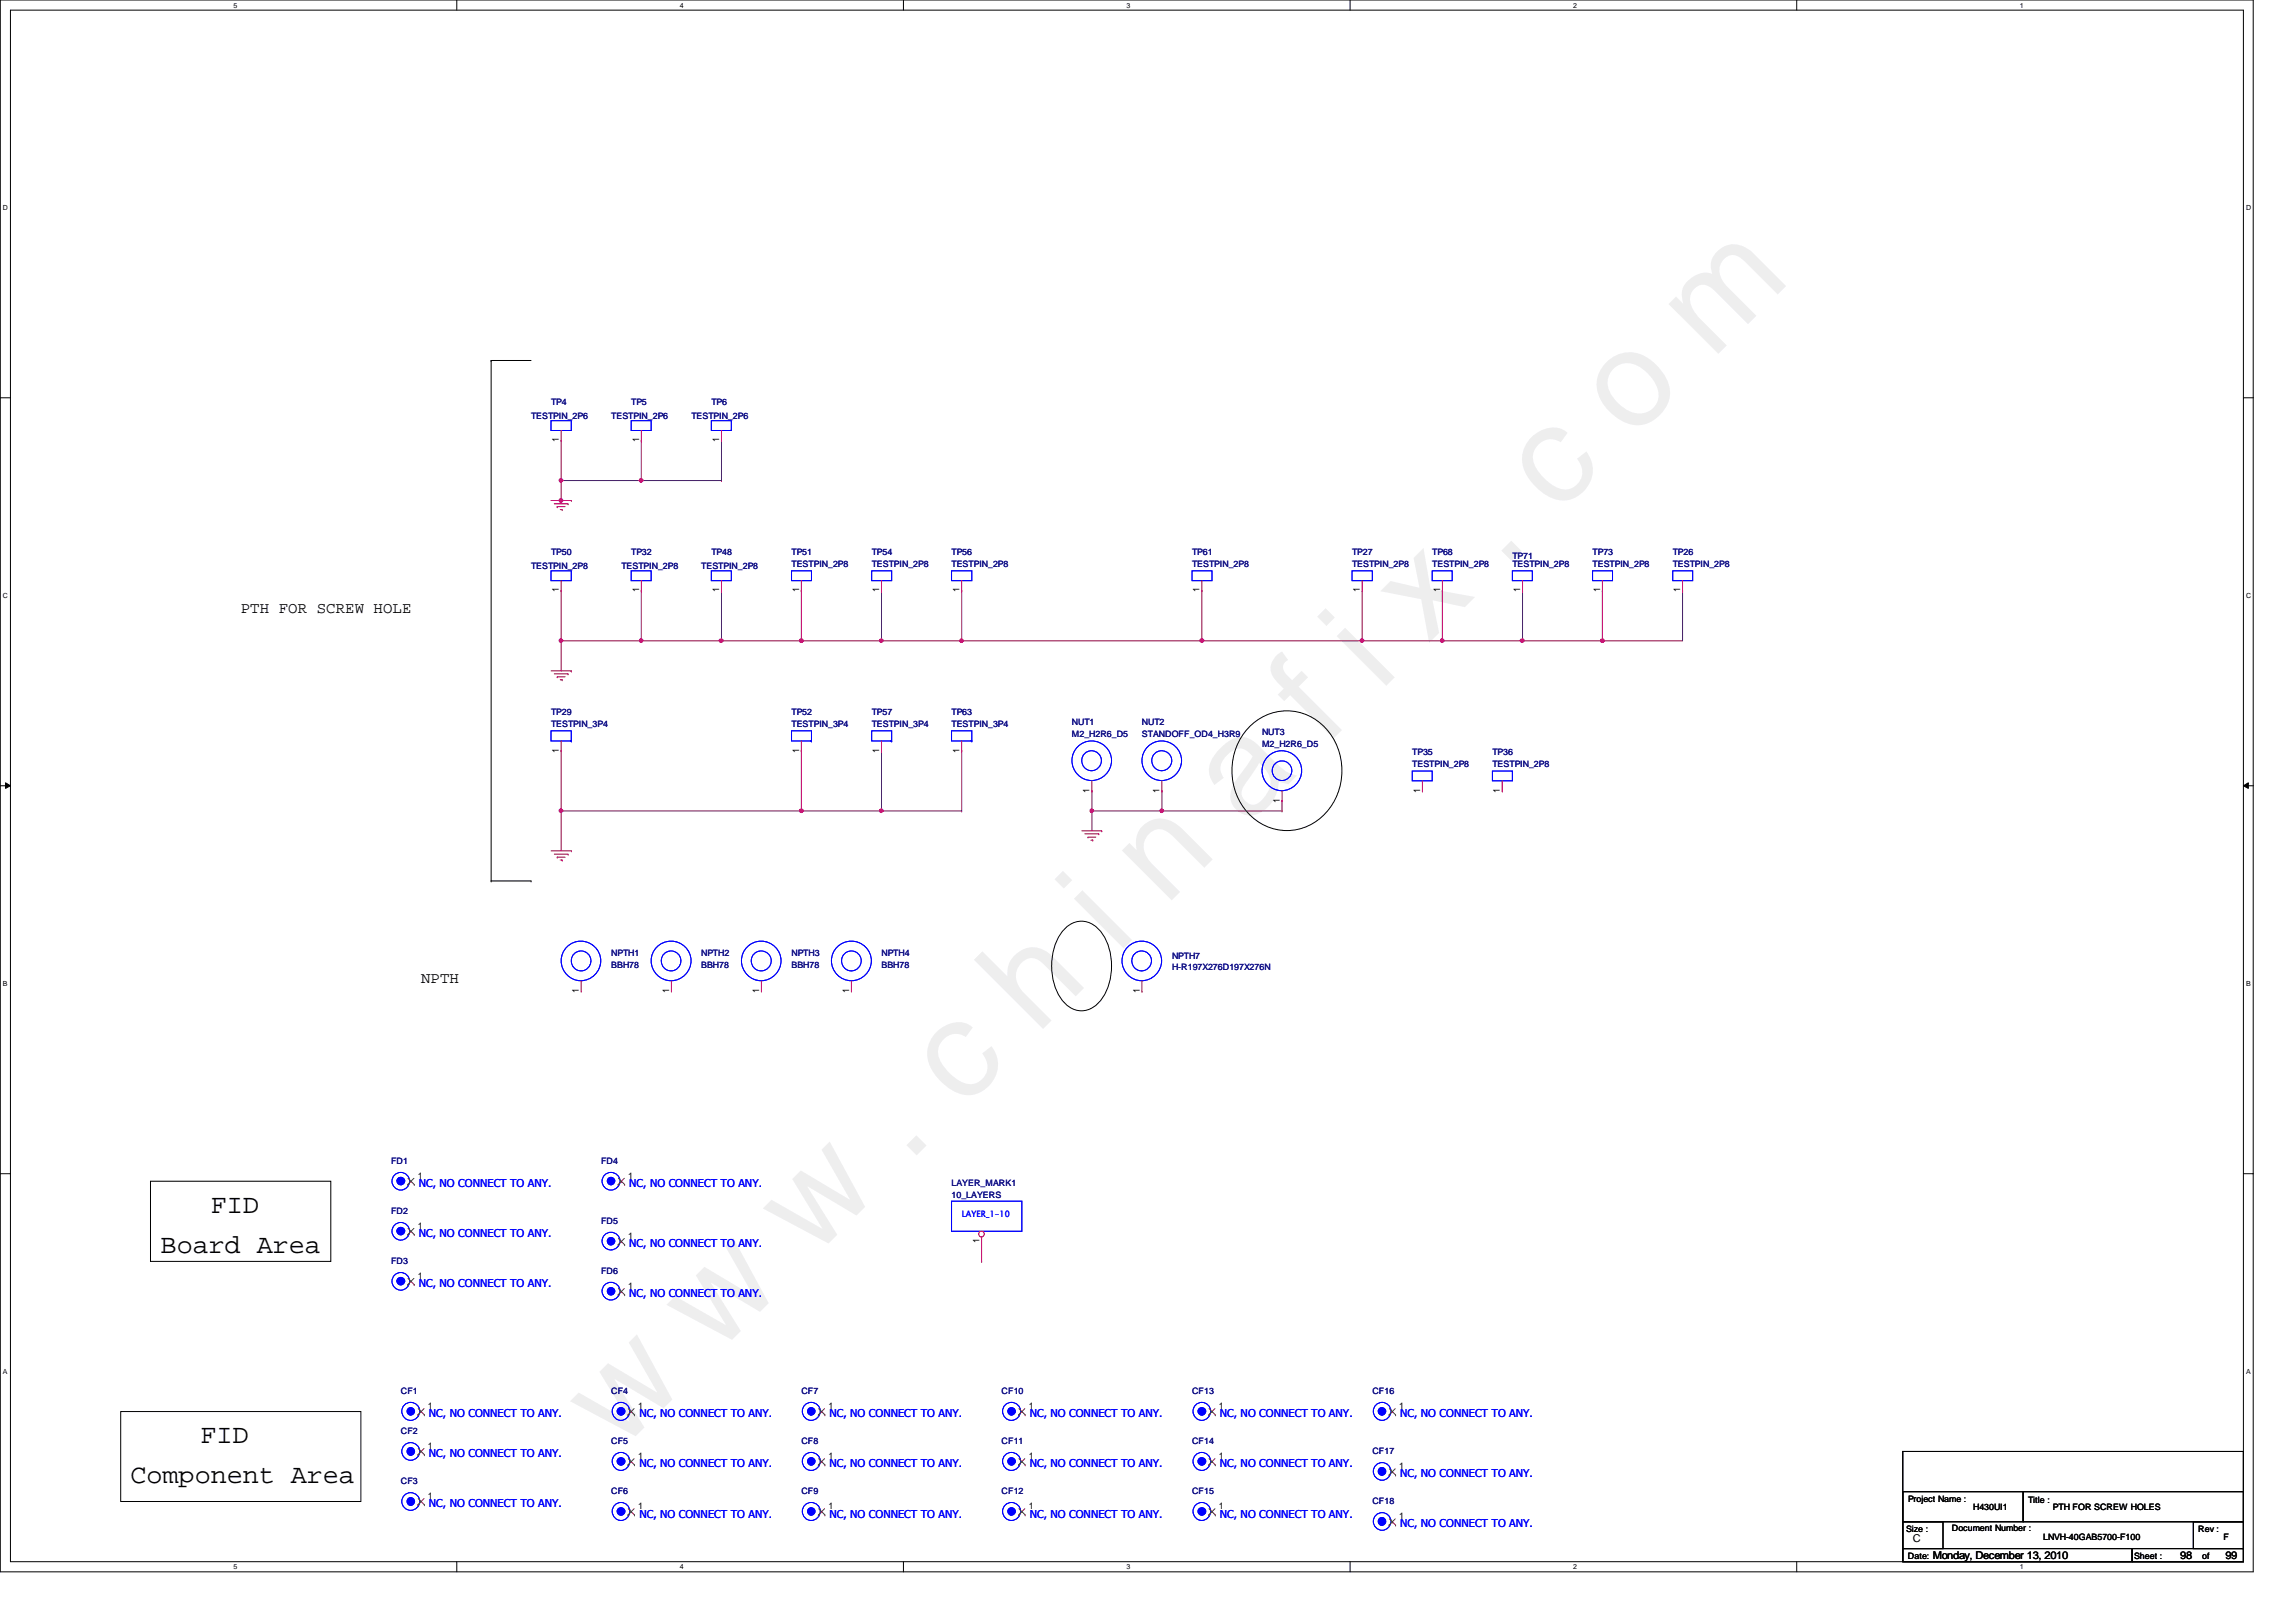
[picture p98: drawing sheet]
<svg xmlns="http://www.w3.org/2000/svg" width="297mm" height="210mm" viewBox="0 0 297 210" stroke-linecap="round" stroke-linejoin="round" font-family="sans-serif">
<defs><g id="words">
<text font-size="17.6" fill="#f0f" x="80.1" y="188" transform="rotate(-45 80.1 188)">w w w . c h i n a f i x . c o m</text>
<g font-size="3.5">
<text x="27.3" y="156.9">FID</text>
<text x="20.8" y="162.1">Board Area</text>
<text x="16.9" y="191.9">Component Area</text>
<text x="25.9" y="186.7">FID</text>
</g>
<g font-size="2">
<text x="31.2" y="79.3">PTH FOR SCREW HOLE</text>
<text x="54.5" y="127.3">NPTH</text>
</g>
<g font-size="1.4" fill="#00f">
<text x="54.2" y="153.6">NC, NO CONNECT TO ANY.</text>
<text x="81.4" y="153.6">NC, NO CONNECT TO ANY.</text>
<text x="54.2" y="160.1">NC, NO CONNECT TO ANY.</text>
<text x="81.4" y="161.4">NC, NO CONNECT TO ANY.</text>
<text x="54.2" y="166.6">NC, NO CONNECT TO ANY.</text>
<text x="81.4" y="167.9">NC, NO CONNECT TO ANY.</text>
<text x="55.5" y="183.4">NC, NO CONNECT TO ANY.</text>
<text x="82.7" y="183.4">NC, NO CONNECT TO ANY.</text>
<text x="107.3" y="183.4">NC, NO CONNECT TO ANY.</text>
<text x="133.2" y="183.4">NC, NO CONNECT TO ANY.</text>
<text x="157.8" y="183.4">NC, NO CONNECT TO ANY.</text>
<text x="181.1" y="183.4">NC, NO CONNECT TO ANY.</text>
<text x="55.5" y="188.6">NC, NO CONNECT TO ANY.</text>
<text x="82.7" y="189.9">NC, NO CONNECT TO ANY.</text>
<text x="107.3" y="189.9">NC, NO CONNECT TO ANY.</text>
<text x="133.2" y="189.9">NC, NO CONNECT TO ANY.</text>
<text x="157.8" y="189.9">NC, NO CONNECT TO ANY.</text>
<text x="181.1" y="191.2">NC, NO CONNECT TO ANY.</text>
<text x="55.5" y="195.1">NC, NO CONNECT TO ANY.</text>
<text x="82.7" y="196.4">NC, NO CONNECT TO ANY.</text>
<text x="107.3" y="196.4">NC, NO CONNECT TO ANY.</text>
<text x="133.2" y="196.4">NC, NO CONNECT TO ANY.</text>
<text x="157.8" y="196.4">NC, NO CONNECT TO ANY.</text>
<text x="181.1" y="197.7">NC, NO CONNECT TO ANY.</text>
</g>
<g font-size="1.4">
<text x="247.5" y="199.5">C</text>
<text x="250.1" y="201.7">Monday, December 13, 2010</text>
<text x="282.1" y="201.7">98</text>
<text x="287.9" y="201.7">99</text>
</g>
<g font-size="1.2">
<text x="72.3" y="57.2" transform="rotate(-90 72.3 57.2)">1</text>
<text x="82.7" y="57.2" transform="rotate(-90 82.7 57.2)">1</text>
<text x="93" y="57.2" transform="rotate(-90 93 57.2)">1</text>
<text x="72.3" y="76.7" transform="rotate(-90 72.3 76.7)">1</text>
<text x="82.7" y="76.7" transform="rotate(-90 82.7 76.7)">1</text>
<text x="93" y="76.7" transform="rotate(-90 93 76.7)">1</text>
<text x="103.4" y="76.7" transform="rotate(-90 103.4 76.7)">1</text>
<text x="113.7" y="76.7" transform="rotate(-90 113.7 76.7)">1</text>
<text x="124.1" y="76.7" transform="rotate(-90 124.1 76.7)">1</text>
<text x="155.2" y="76.7" transform="rotate(-90 155.2 76.7)">1</text>
<text x="175.9" y="76.7" transform="rotate(-90 175.9 76.7)">1</text>
<text x="186.3" y="76.7" transform="rotate(-90 186.3 76.7)">1</text>
<text x="196.7" y="76.7" transform="rotate(-90 196.7 76.7)">1</text>
<text x="207" y="76.7" transform="rotate(-90 207 76.7)">1</text>
<text x="217.4" y="76.7" transform="rotate(-90 217.4 76.7)">1</text>
<text x="72.3" y="97.4" transform="rotate(-90 72.3 97.4)">1</text>
<text x="103.4" y="97.4" transform="rotate(-90 103.4 97.4)">1</text>
<text x="113.7" y="97.4" transform="rotate(-90 113.7 97.4)">1</text>
<text x="124.1" y="97.4" transform="rotate(-90 124.1 97.4)">1</text>
<text x="141" y="102.6" transform="rotate(-90 141 102.6)">1</text>
<text x="150" y="102.6" transform="rotate(-90 150 102.6)">1</text>
<text x="165.6" y="103.9" transform="rotate(-90 165.6 103.9)">1</text>
<text x="183.7" y="102.6" transform="rotate(-90 183.7 102.6)">1</text>
<text x="194.1" y="102.6" transform="rotate(-90 194.1 102.6)">1</text>
<text x="74.9" y="128.5" transform="rotate(-90 74.9 128.5)">1</text>
<text x="86.6" y="128.5" transform="rotate(-90 86.6 128.5)">1</text>
<text x="98.2" y="128.5" transform="rotate(-90 98.2 128.5)">1</text>
<text x="109.9" y="128.5" transform="rotate(-90 109.9 128.5)">1</text>
<text x="147.4" y="128.5" transform="rotate(-90 147.4 128.5)">1</text>
<text x="54.1" y="152.6">1</text>
<text x="81.3" y="152.6">1</text>
<text x="54.1" y="159">1</text>
<text x="81.3" y="160.4">1</text>
<text x="126.7" y="160.9" transform="rotate(-90 126.7 160.9)">1</text>
<text x="54.1" y="165.5">1</text>
<text x="81.3" y="166.8">1</text>
<text x="55.4" y="182.4">1</text>
<text x="82.5" y="182.4">1</text>
<text x="107.2" y="182.4">1</text>
<text x="133.1" y="182.4">1</text>
<text x="157.7" y="182.4">1</text>
<text x="181" y="182.4">1</text>
<text x="55.4" y="187.5">1</text>
<text x="82.5" y="188.8">1</text>
<text x="107.2" y="188.8">1</text>
<text x="133.1" y="188.8">1</text>
<text x="157.7" y="188.8">1</text>
<text x="181" y="190.2">1</text>
<text x="55.4" y="194">1</text>
<text x="82.5" y="195.3">1</text>
<text x="107.2" y="195.3">1</text>
<text x="133.1" y="195.3">1</text>
<text x="157.7" y="195.3">1</text>
<text x="181" y="196.6">1</text>
</g>
<g font-size="1.1" fill="#000080">
<text x="71.3" y="52.4">TP4</text>
<text x="81.7" y="52.4">TP5</text>
<text x="92" y="52.4">TP6</text>
<text x="68.7" y="54.2">TESTPIN_2P6</text>
<text x="79.1" y="54.2">TESTPIN_2P6</text>
<text x="89.4" y="54.2">TESTPIN_2P6</text>
<text x="71.3" y="71.8">TP50</text>
<text x="81.7" y="71.8">TP32</text>
<text x="92" y="71.8">TP48</text>
<text x="102.4" y="71.8">TP51</text>
<text x="112.8" y="71.8">TP54</text>
<text x="123.1" y="71.8">TP56</text>
<text x="154.2" y="71.8">TP61</text>
<text x="174.9" y="71.8">TP27</text>
<text x="185.3" y="71.8">TP68</text>
<text x="206" y="71.8">TP73</text>
<text x="216.4" y="71.8">TP26</text>
<text x="68.7" y="73.7">TESTPIN_2P8</text>
<text x="80.4" y="73.7">TESTPIN_2P8</text>
<text x="90.7" y="73.7">TESTPIN_2P8</text>
<text x="102.4" y="73.4">TESTPIN_2P8</text>
<text x="112.8" y="73.4">TESTPIN_2P8</text>
<text x="123.1" y="73.4">TESTPIN_2P8</text>
<text x="154.2" y="73.4">TESTPIN_2P8</text>
<text x="174.9" y="73.4">TESTPIN_2P8</text>
<text x="185.3" y="73.4">TESTPIN_2P8</text>
<text x="195.7" y="72.3">TP71</text>
<text x="195.7" y="73.4">TESTPIN_2P8</text>
<text x="206" y="73.4">TESTPIN_2P8</text>
<text x="216.4" y="73.4">TESTPIN_2P8</text>
<text x="71.3" y="92.6">TP29</text>
<text x="71.3" y="94.1">TESTPIN_3P4</text>
<text x="102.4" y="92.6">TP52</text>
<text x="102.4" y="94.1">TESTPIN_3P4</text>
<text x="112.8" y="92.6">TP57</text>
<text x="112.8" y="94.1">TESTPIN_3P4</text>
<text x="123.1" y="92.6">TP63</text>
<text x="123.1" y="94.1">TESTPIN_3P4</text>
<text x="138.7" y="93.9">NUT1</text>
<text x="138.7" y="95.4">M2_H2R6_D5</text>
<text x="147.7" y="93.9">NUT2</text>
<text x="147.7" y="95.4">STANDOFF_OD4_H3R9</text>
<text x="163.3" y="95.2">NUT3</text>
<text x="163.3" y="96.7">M2_H2R6_D5</text>
<text x="182.7" y="97.7">TP35</text>
<text x="182.7" y="99.3">TESTPIN_2P8</text>
<text x="193.1" y="97.7">TP36</text>
<text x="193.1" y="99.3">TESTPIN_2P8</text>
<text x="79.1" y="123.7">NPTH1</text>
<text x="79.1" y="125.2">BBH78</text>
<text x="90.7" y="123.7">NPTH2</text>
<text x="90.7" y="125.2">BBH78</text>
<text x="102.4" y="123.7">NPTH3</text>
<text x="102.4" y="125.2">BBH78</text>
<text x="114" y="123.7">NPTH4</text>
<text x="114" y="125.2">BBH78</text>
<text x="151.6" y="124.2">NPTH7</text>
<text x="151.6" y="125.5">H-R197X276D197X276N</text>
<text x="50.6" y="150.6">FD1</text>
<text x="77.8" y="150.6">FD4</text>
<text x="123.1" y="153.5">LAYER_MARK1</text>
<text x="123.1" y="155">10_LAYERS</text>
<text x="50.6" y="157.1">FD2</text>
<text x="77.8" y="158.4">FD5</text>
<text x="50.6" y="163.6">FD3</text>
<text x="77.8" y="164.8">FD6</text>
<text x="51.9" y="185.6">CF2</text>
<text x="51.9" y="180.4">CF1</text>
<text x="79.1" y="180.4">CF4</text>
<text x="103.7" y="180.4">CF7</text>
<text x="129.6" y="180.4">CF10</text>
<text x="154.2" y="180.4">CF13</text>
<text x="177.5" y="180.4">CF16</text>
<text x="79.1" y="186.9">CF5</text>
<text x="103.7" y="186.9">CF8</text>
<text x="129.6" y="186.9">CF11</text>
<text x="154.2" y="186.9">CF14</text>
<text x="177.5" y="188.2">CF17</text>
<text x="51.9" y="192.1">CF3</text>
<text x="79.1" y="193.3">CF6</text>
<text x="103.7" y="193.3">CF9</text>
<text x="129.6" y="193.3">CF12</text>
<text x="154.2" y="193.3">CF15</text>
<text x="177.5" y="194.6">CF18</text>
</g>
<text font-size="1.1" fill="#00f" x="124.4" y="157.4">LAYER_1-10</text>
<g font-size="1.1">
<text x="246.8" y="194.4">Project Name :</text>
<text x="255.3" y="195.4">H430UI1</text>
<text x="262.4" y="194.5">Title :</text>
<text x="265.6" y="195.4">PTH FOR SCREW HOLES</text>
<text x="246.6" y="198.3">Size :</text>
<text x="246.8" y="201.8">Date:</text>
<text x="252.5" y="198.2">Document Number :</text>
<text x="264.3" y="199.3">LNVH-40GAB5700-F100</text>
<text x="276.1" y="201.8">Sheet :</text>
<text x="284.4" y="198.3">Rev :</text>
<text x="284.9" y="201.8">of</text>
<text x="287.7" y="199.3">F</text>
</g>
<g font-size=".9">
<text x="30.2" y="1">5</text>
<text x="88" y="1">4</text>
<text x="145.8" y="1">3</text>
<text x="203.5" y="1">2</text>
<text x="261.3" y="1">1</text>
<text x=".4" y="27.2">D</text>
<text x="290.6" y="27.2">D</text>
<text x=".4" y="77.3">C</text>
<text x="290.6" y="77.3">C</text>
<text x=".4" y="127.6">B</text>
<text x="290.6" y="127.6">B</text>
<text x=".4" y="177.8">A</text>
<text x="290.6" y="177.8">A</text>
<text x="30.2" y="203.1">5</text>
<text x="88" y="203.1">4</text>
<text x="145.8" y="203.1">3</text>
<text x="203.5" y="203.1">2</text>
<text x="261.3" y="203.1">1</text>
</g>
</g></defs>
<path d="M0 0h291.5v203.4h-291.5zM1.4 1.3h288.8v200.8h-288.8z" fill="none" stroke="#000" stroke-width=".13"/>
<g fill="#fff">
<path d="M30.2 .2h.5v1h-.5z"/>
<path d="M30.2 202.3h.5v1h-.5z"/>
</g>
<path d="M59.1 0v1.3M59.1 202.1v1.3" fill="none" stroke="#000" stroke-width=".13"/>
<g fill="#fff">
<path d="M88 .2h.5v1h-.5z"/>
<path d="M88 202.3h.5v1h-.5z"/>
</g>
<path d="M116.9 0v1.3M116.9 202.1v1.3" fill="none" stroke="#000" stroke-width=".13"/>
<g fill="#fff">
<path d="M145.8 .2h.5v1h-.5z"/>
<path d="M145.8 202.3h.5v1h-.5z"/>
</g>
<path d="M174.7 0v1.3M174.7 202.1v1.3" fill="none" stroke="#000" stroke-width=".13"/>
<g fill="#fff">
<path d="M203.5 .2h.5v1h-.5z"/>
<path d="M203.5 202.3h.5v1h-.5z"/>
</g>
<path d="M232.4 0v1.3M232.4 202.1v1.3" fill="none" stroke="#000" stroke-width=".13"/>
<g fill="#fff">
<path d="M261.3 .2h.5v1h-.5z"/>
<path d="M261.3 202.3h.5v1h-.5z"/>
<path d="M.4 26.4h.6v1h-.6z"/>
<path d="M290.6 26.4h.6v1h-.6z"/>
<path d="M.4 76.5h.6v1.1h-.6z"/>
<path d="M290.6 76.5h.6v1.1h-.6z"/>
</g>
<path d="M0 51.5h1.4M290.2 51.5h1.3" fill="none" stroke="#000" stroke-width=".13"/>
<g fill="#fff">
<path d="M.4 126.7h.6v1.1h-.6z"/>
<path d="M290.6 126.7h.6v1.1h-.6z"/>
</g>
<path d="M0 101.7h1.4M.7 101.3l.7 .4-.7 .3zM290.2 101.7l.7-.4v.7zM290.2 101.7h1.3" fill="none" stroke="#000" stroke-width=".13"/>
<path d="M.7 101.3l.7 .4-.7 .3zM290.2 101.7l.7-.4v.7z" fill="#000"/>
<g fill="#fff">
<path d="M.4 177h.5v1h-.5z"/>
<path d="M290.6 177h.5v1h-.5z"/>
</g>
<g fill="none" stroke="#000" stroke-width=".13">
<path d="M63.5 46.7h.1M63.5 46.7h5.2M63.5 46.7v67.3M63.5 114h.1M63.5 114h5.2M0 151.9h1.4M19.5 152.9h23.3v10.3h-23.3zM290.2 151.9h1.3M15.6 182.7h31.1v11.6h-31.1zM246.2 196.9h5.2v3.5h-5.2zM246.2 193h15.5v3.9h-15.5zM246.2 187.8h44v14.3h-44z"/>
<path d="M261.7 193h28.5v3.9h-28.5zM283.8 196.9h6.4v3.5h-6.4zM246.2 200.4h29.6v1.7h-29.6zM275.8 200.4h14.4v1.7h-14.4z"/>
</g>
<path d="M124.4 82.9h31.1M72.6 104.9h31.1" fill="none" stroke="#800040" stroke-width=".13"/>
<circle cx="155.5" cy="195.6" r=".5" fill="#00f"/>
<g fill="none" stroke="#00f" stroke-width=".13">
<circle cx="155.5" cy="195.6" r="1.15"/>
<circle cx="155.5" cy="195.6" r=".5"/>
</g>
<circle cx="155.5" cy="195.6" r=".5" fill="#00f"/>
<g fill="none" stroke="#00f" stroke-width=".13">
<circle cx="155.5" cy="195.6" r="1.15"/>
<circle cx="155.5" cy="195.6" r=".5"/>
</g>
<path d="M156.8 195.6h.1" fill="none" stroke="#f00" stroke-width=".13"/>
<path d="M156.4 196h.1M156.4 195.2l.8 .8M157.2 195.2l-.8 .8M157.2 196h.1" fill="none" stroke="#804000" stroke-width=".13"/>
<circle cx="130.9" cy="195.6" r=".49" fill="#00f"/>
<g fill="none" stroke="#00f" stroke-width=".13">
<circle cx="130.9" cy="195.6" r="1.17"/>
<circle cx="130.9" cy="195.6" r=".49"/>
</g>
<circle cx="130.9" cy="195.6" r=".49" fill="#00f"/>
<g fill="none" stroke="#00f" stroke-width=".13">
<circle cx="130.9" cy="195.6" r="1.17"/>
<circle cx="130.9" cy="195.6" r=".49"/>
</g>
<path d="M132.2 195.6h.1" fill="none" stroke="#f00" stroke-width=".13"/>
<path d="M131.8 196h.1M131.8 195.2l.8 .8M132.6 195.2l-.8 .8M132.6 196h.1" fill="none" stroke="#804000" stroke-width=".13"/>
<circle cx="80.4" cy="195.6" r=".5" fill="#00f"/>
<g fill="none" stroke="#00f" stroke-width=".13">
<circle cx="80.3" cy="195.6" r="1.15"/>
<circle cx="80.4" cy="195.6" r=".5"/>
</g>
<circle cx="80.4" cy="195.6" r=".5" fill="#00f"/>
<g fill="none" stroke="#00f" stroke-width=".13">
<circle cx="80.3" cy="195.6" r="1.15"/>
<circle cx="80.4" cy="195.6" r=".5"/>
</g>
<path d="M81.7 195.6h.1" fill="none" stroke="#f00" stroke-width=".13"/>
<path d="M81.2 196h.1M81.3 195.2l.8 .8M82 195.2l-.8 .8M82.1 196h.1" fill="none" stroke="#804000" stroke-width=".13"/>
<circle cx="53.1" cy="194.3" r=".5" fill="#00f"/>
<g fill="none" stroke="#00f" stroke-width=".13">
<circle cx="53.1" cy="194.3" r=".5"/>
<circle cx="53.2" cy="194.3" r="1.15"/>
</g>
<circle cx="53.1" cy="194.3" r=".5" fill="#00f"/>
<g fill="none" stroke="#00f" stroke-width=".13">
<circle cx="53.1" cy="194.3" r=".5"/>
<circle cx="53.2" cy="194.3" r="1.15"/>
</g>
<path d="M54.5 194.3h.1" fill="none" stroke="#f00" stroke-width=".13"/>
<path d="M54.1 194.7h.1M54.1 193.9l.8 .8M54.9 193.9l-.8 .8M54.9 194.7h.1" fill="none" stroke="#804000" stroke-width=".13"/>
<circle cx="51.9" cy="152.8" r=".5" fill="#00f"/>
<g fill="none" stroke="#00f" stroke-width=".13">
<circle cx="51.9" cy="152.9" r="1.14"/>
<circle cx="51.9" cy="152.8" r=".5"/>
</g>
<circle cx="51.9" cy="152.8" r=".5" fill="#00f"/>
<g fill="none" stroke="#00f" stroke-width=".13">
<circle cx="51.9" cy="152.9" r="1.14"/>
<circle cx="51.9" cy="152.8" r=".5"/>
</g>
<path d="M53.2 152.9h.1" fill="none" stroke="#f00" stroke-width=".13"/>
<path d="M52.7 153.3h.1M52.8 152.5l.8 .8M53.5 152.5l-.8 .8M53.6 153.3h.1" fill="none" stroke="#804000" stroke-width=".13"/>
<circle cx="51.9" cy="165.8" r=".5" fill="#00f"/>
<g fill="none" stroke="#00f" stroke-width=".13">
<circle cx="51.9" cy="165.8" r="1.14"/>
<circle cx="51.9" cy="165.8" r=".5"/>
</g>
<circle cx="51.9" cy="165.8" r=".5" fill="#00f"/>
<g fill="none" stroke="#00f" stroke-width=".13">
<circle cx="51.9" cy="165.8" r="1.14"/>
<circle cx="51.9" cy="165.8" r=".5"/>
</g>
<path d="M53.2 165.8h.1" fill="none" stroke="#f00" stroke-width=".13"/>
<path d="M52.7 166.2h.1M52.8 165.4l.8 .8M53.5 165.4l-.8 .8M53.6 166.2h.1" fill="none" stroke="#804000" stroke-width=".13"/>
<circle cx="105" cy="195.6" r=".49" fill="#00f"/>
<g fill="none" stroke="#00f" stroke-width=".13">
<circle cx="105" cy="195.6" r="1.17"/>
<circle cx="105" cy="195.6" r=".49"/>
</g>
<circle cx="105" cy="195.6" r=".49" fill="#00f"/>
<g fill="none" stroke="#00f" stroke-width=".13">
<circle cx="105" cy="195.6" r="1.17"/>
<circle cx="105" cy="195.6" r=".49"/>
</g>
<path d="M106.3 195.6h.1" fill="none" stroke="#f00" stroke-width=".13"/>
<path d="M105.9 196h.1M105.9 195.2l.8 .8M106.7 195.2l-.8 .8M106.7 196h.1" fill="none" stroke="#804000" stroke-width=".13"/>
<circle cx="53.1" cy="187.8" r=".5" fill="#00f"/>
<g fill="none" stroke="#00f" stroke-width=".13">
<circle cx="53.1" cy="187.8" r=".5"/>
<circle cx="53.2" cy="187.8" r="1.15"/>
</g>
<circle cx="53.1" cy="187.8" r=".5" fill="#00f"/>
<g fill="none" stroke="#00f" stroke-width=".13">
<circle cx="53.1" cy="187.8" r=".5"/>
<circle cx="53.2" cy="187.8" r="1.15"/>
</g>
<path d="M54.5 187.8h.1" fill="none" stroke="#f00" stroke-width=".13"/>
<path d="M54.1 188.3h.1M54.1 187.5l.8 .8M54.9 187.5l-.8 .8M54.9 188.3h.1" fill="none" stroke="#804000" stroke-width=".13"/>
<circle cx="178.8" cy="196.9" r=".5" fill="#00f"/>
<g fill="none" stroke="#00f" stroke-width=".13">
<circle cx="178.8" cy="196.9" r=".5"/>
<circle cx="178.8" cy="196.9" r="1.14"/>
</g>
<circle cx="178.8" cy="196.9" r=".5" fill="#00f"/>
<g fill="none" stroke="#00f" stroke-width=".13">
<circle cx="178.8" cy="196.9" r=".5"/>
<circle cx="178.8" cy="196.9" r="1.14"/>
</g>
<path d="M180.1 196.9h.1" fill="none" stroke="#f00" stroke-width=".13"/>
<path d="M179.7 197.4h.1M179.7 196.6l.8 .8M180.5 196.6l-.8 .8M180.5 197.4h.1" fill="none" stroke="#804000" stroke-width=".13"/>
<circle cx="51.9" cy="159.3" r=".5" fill="#00f"/>
<g fill="none" stroke="#00f" stroke-width=".13">
<circle cx="51.9" cy="159.3" r="1.14"/>
<circle cx="51.9" cy="159.3" r=".5"/>
</g>
<circle cx="51.9" cy="159.3" r=".5" fill="#00f"/>
<g fill="none" stroke="#00f" stroke-width=".13">
<circle cx="51.9" cy="159.3" r="1.14"/>
<circle cx="51.9" cy="159.3" r=".5"/>
</g>
<path d="M53.2 159.3h.1" fill="none" stroke="#f00" stroke-width=".13"/>
<path d="M52.7 159.8h.1M52.8 159l.8 .8M53.5 159l-.8 .8M53.6 159.8h.1" fill="none" stroke="#804000" stroke-width=".13"/>
<circle cx="53.1" cy="182.6" r=".49" fill="#00f"/>
<g fill="none" stroke="#00f" stroke-width=".13">
<circle cx="53.1" cy="182.6" r="1.17"/>
<circle cx="53.1" cy="182.6" r=".49"/>
</g>
<circle cx="53.1" cy="182.6" r=".49" fill="#00f"/>
<g fill="none" stroke="#00f" stroke-width=".13">
<circle cx="53.1" cy="182.6" r="1.17"/>
<circle cx="53.1" cy="182.6" r=".49"/>
</g>
<path d="M54.5 182.7h.1" fill="none" stroke="#f00" stroke-width=".13"/>
<path d="M54.1 183.1h.1M54.1 182.3l.8 .8M54.9 182.3l-.8 .8M54.9 183.1h.1" fill="none" stroke="#804000" stroke-width=".13"/>
<use href="#words"/>
</svg>
